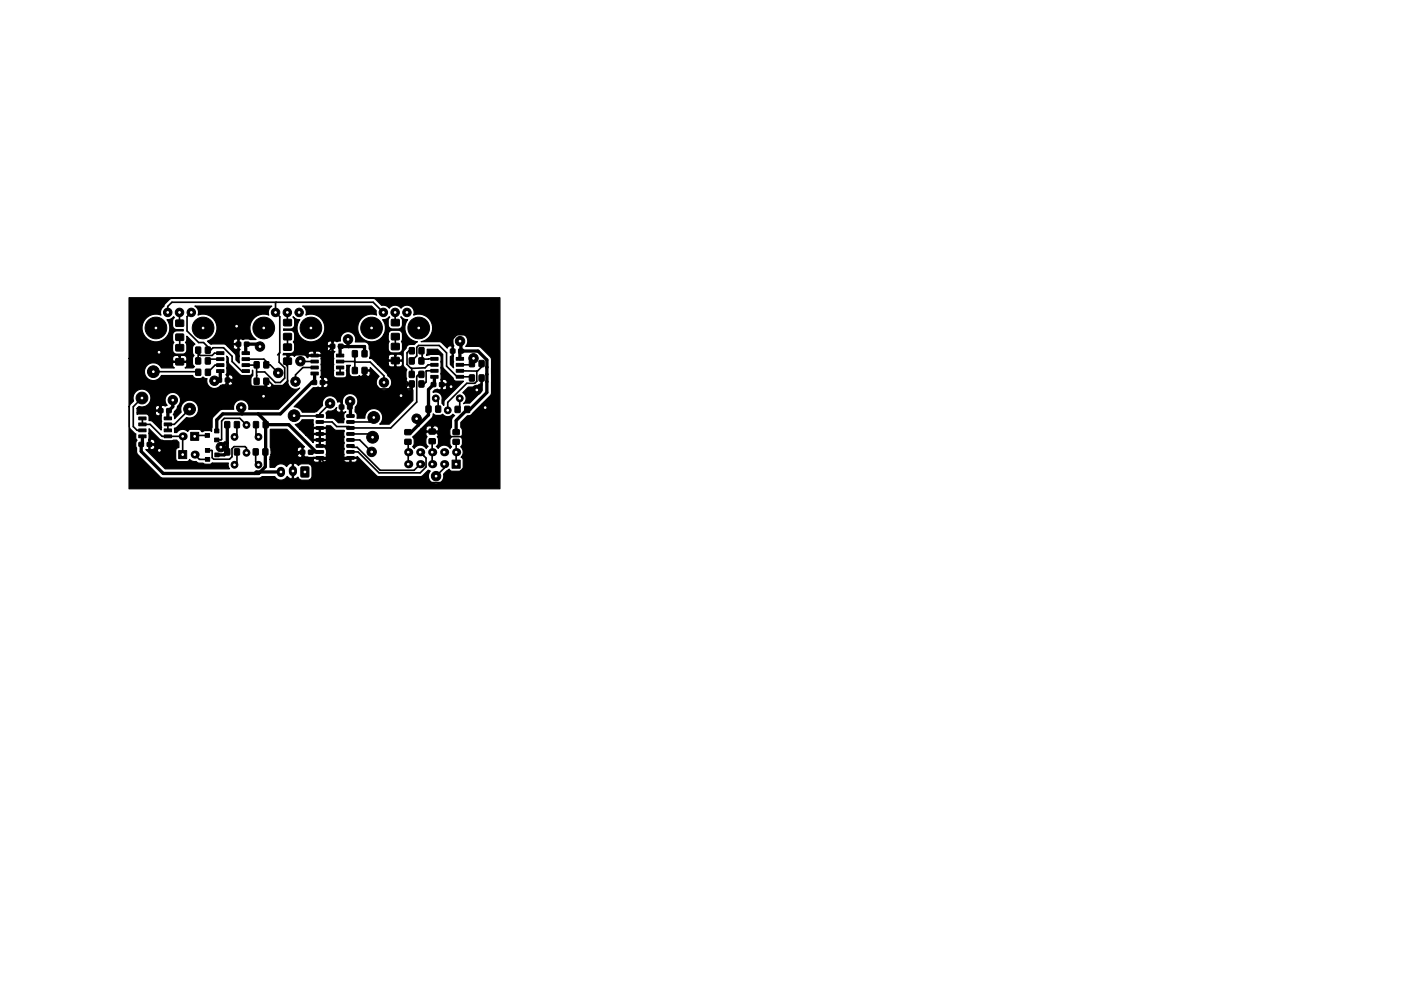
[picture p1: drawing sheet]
<svg xmlns="http://www.w3.org/2000/svg" width="297mm" height="210mm" viewBox="0 0 297 210" stroke-linecap="round" stroke-linejoin="round" font-family="sans-serif">
<g fill="#000" stroke="#000" stroke-width=".21">
<path d="M37.3 76.1h1.6v1.3h-1.6zM37.3 73.1h1.6v1.3h-1.6zM37.3 70.9h1.6v1.3h-1.6zM37.3 67.9h1.6v1.3h-1.6zM41.5 73.7h1v1.2h-1zM41.5 75.9l1 .1v1.2h-1zM41.5 78.4h1v1.2h-1zM43.6 73.7h1v1.2h-1zM43.6 75.9l1 .1v1.2h-1zM43.6 78.4h1v1.2h-1zM45.9 78.4h1.6v.6h-1.6zM45.9 77.2h1.6v.6h-1.6z"/>
<path d="M45.9 75.9h1.6v.6h-1.6zM45.9 74.6h1.6v.6h-1.6zM50.1 72.6h.9v.8h-.9zM51.3 74.6h1.6v.6h-1.6zM51.3 75.9h1.6v.6h-1.6zM51.3 77.2h1.6v.6h-1.6zM51.3 78.4h1.6v.6h-1.6zM51.9 72.6h.8l.1 .8h-.9zM53.9 76.8h1v1.2h-1zM56 76.8h1l-.1 1.2h-1zM60.2 76h1.5l.1 1.3h-1.6zM60.2 73h1.5l.1 1.3h-1.6z"/>
<path d="M60.2 70.8h1.5l.1 1.2-1.6 .1zM60.2 67.8h1.5l.1 1.3h-1.6zM65.9 78.9h1.6v.6h-1.6zM65.9 77.7h1.6v.6h-1.6zM65.9 76.4h1.6v.6h-1.6zM65.9 75.1h1.6v.6h-1.6zM70 73.1l.9-.1 .1 .9h-.9zM71.3 75.1h1.6v.6h-1.6zM71.3 76.4h1.6v.6h-1.6zM71.3 77.7h1.6v.6h-1.6zM71.3 78.9h1.6v.6h-1.6zM71.8 73.1l.9-.1v.9h-.9z"/>
<path d="M74.7 78h1.1l-.1 1.3-1-.1zM74.7 74.4h1.1l-.1 1.3h-1zM76.8 78h1v1.3l-1-.1zM76.8 74.4h1v1.3h-1zM83 75.9l1.6-.1v1.3l-1.6 .1zM83 72.9h1.6v1.2l-1.6 .1zM83 70.8h1.6v1.2l-1.6 .1zM83 67.8h1.6v1.3h-1.6zM86.8 75.9l1 .1v1.2h-1zM86.8 78.8h1v1.3l-1-.1zM86.8 73.8h1v1.3l-1-.1zM88.8 75.9l1.1 .1-.1 1.2h-1z"/>
<path d="M88.8 78.8h1.1l-.1 1.3-1-.1zM88.9 73.8h1l-.1 1.3-1-.1zM91.3 78.4h1.6v.6h-1.6zM91.3 77.1h1.6v.6h-1.6zM91.3 75.8h1.6v.6h-1.6zM95.5 74.1h.9v.8h-.9zM96.7 75.8h1.6v.6h-1.6zM96.7 77.1h1.6v.6h-1.6zM96.7 78.4h1.6v.6h-1.6zM97.3 74.1h.9v.8h-.9zM99.6 76.5h1l-.1 1.3h-1zM99.6 79.6h1l-.1 1.2h-1z"/>
<path d="M101.6 76.5h1v1.3h-1zM101.6 79.6h1v1.2h-1zM29.4 92.3h1.6v.6h-1.6zM29.4 91h1.6v.6h-1.6zM29.4 89.7h1.6v.6h-1.6zM29.4 88.5h1.6v.6h-1.6zM29.5 93.9h.9v.8h-.9zM31.2 93.9h.9l.1 .8h-1zM33.6 86.7h.9v.8h-.9zM34.8 88.5h1.6v.6h-1.6zM34.8 89.7h1.6v.6h-1.6zM34.8 91h1.6v.6h-1.6z"/>
<path d="M34.8 92.3h1.6v.6h-1.6zM35.4 86.7h.9v.8h-.9zM37.9 95.6h1.7v1.7h-1.7zM40.4 91.7h1.7v1.7h-1.7zM43.6 97.1h.9v.8h-.9zM43.6 95.2h.9v.8h-.9zM43.5 92h.9v.8h-.9zM45.6 96.1h.9v.8h-.9zM45.5 91h.9v.8h-.9zM45.5 92.9h.9v.8h-.9zM46 80.2h.9l.1 .8-.9 .1zM47.7 89.5h1v1.2h-1z"/>
<path d="M47.7 95.3h1v1.2h-1zM47.8 80.2h.9v.8l-.9 .1zM49.7 89.5h1v1.2h-1zM49.7 95.3h1.1l-.1 1.2h-1zM53.7 95.3h1v1.2h-1zM53.8 89.5h1v1.2h-1zM53.9 80.3h1v1.2h-1zM55.8 95.3h1l-.1 1.2h-1zM55.8 89.5h1v1.2h-1zM55.9 80.3h1.1l-.1 1.2h-1zM63.7 95.5h.9v.8l-.9 .1zM63.8 99.1h1.7l-.1 2.1-1.6-.1z"/>
<path d="M65.4 95.5h.9l.1 .8-1 .1zM66.2 80.7h.9v.8l-.9 .1zM67.1 96.9h1.4l.1 .4-1.5 .1zM67.1 95.6h1.4l.1 .5-1.5 .1zM67.1 94.4l1.4-.1 .1 .5-1.5 .1zM67.1 93.1l1.4-.1 .1 .5-1.5 .1zM67.1 91.8h1.4l.1 .5-1.5 .1zM67.1 90.5h1.4l.1 .5-1.5 .1zM67.1 89.3l1.4-.1 .1 .5-1.5 .1zM67.1 88h1.4l.1 .5-1.5 .1zM67.9 80.7h.9l.1 .8-.9 .1zM72 85.9h.9v.8l-.9 .1z"/>
<path d="M73.7 85.9h.9v.8l-.9 .1zM73.6 88h1.4l.1 .5-1.5 .1zM73.6 89.3l1.4-.1 .1 .5-1.5 .1zM73.6 90.5h1.4l.1 .5-1.5 .1zM73.6 91.8h1.4l.1 .5-1.5 .1zM73.6 93.1l1.4-.1 .1 .5-1.5 .1zM73.6 94.4l1.4-.1 .1 .5-1.5 .1zM73.6 95.6h1.4l.1 .5-1.5 .1zM73.6 96.9h1.4l.1 .4-1.5 .1zM85.9 93.2h1.2v1l-1.2 .1zM85.9 91.2h1.2v1h-1.2zM86.8 80.8l1 .1v1.2h-1z"/>
<path d="M88.9 80.8l1 .1-.1 1.2h-1zM90.3 86.2h1.1l-.1 1.2h-1zM91.3 79.6h1.6v.6h-1.6zM91 93.1h1.2l.1 1h-1.3zM91 91.1l1.2-.1 .1 1-1.3 .1zM91.5 81.2h.9v.8h-.9zM92.4 86.2h1v1.2h-1zM93.2 81.2h.9v.8h-.9zM96.7 79.6h1.6v.6h-1.6zM96.1 93.2h1.2l.1 1-1.3 .1zM96.1 91.2h1.2l.1 1h-1.3zM96.5 86.2l1 .1v1.2h-1z"/>
<path d="M95.8 97.6h1.8v1.7h-1.8zM98.6 86.2l1 .1v1.2h-1z"/>
<circle cx="32.5" cy="78.9" r="1.25"/>
<circle cx="33.1" cy="69.6" r="2.3"/>
<circle cx="33.7" cy="74.7" r="1"/>
<circle cx="35.6" cy="66.3" r=".9"/>
<circle cx="38.1" cy="66.3" r=".9"/>
<circle cx="40.6" cy="66.3" r=".9"/>
<circle cx="43.1" cy="69.6" r="2.3"/>
<circle cx="50.2" cy="69.2" r="1"/>
<circle cx="55.1" cy="73.5" r="1"/>
<circle cx="55.9" cy="69.6" r="2.3"/>
<circle cx="58.4" cy="66.3" r=".9"/>
<circle cx="59" cy="79.1" r="1"/>
<circle cx="60.9" cy="66.3" r=".9"/>
<circle cx="63.4" cy="66.3" r=".9"/>
<circle cx="63.7" cy="76.6" r="1"/>
<circle cx="65.9" cy="69.6" r="2.3"/>
<circle cx="73.8" cy="72" r="1"/>
<circle cx="78.8" cy="69.6" r="2.3"/>
<circle cx="81.3" cy="66.3" r=".9"/>
<circle cx="83.8" cy="66.3" r=".9"/>
<circle cx="86.3" cy="66.3" r=".9"/>
<circle cx="88.8" cy="69.6" r="2.3"/>
<circle cx="97.5" cy="72.4" r="1"/>
<circle cx="100.4" cy="76" r="1"/>
<circle cx="30.1" cy="84.4" r="1.25"/>
<circle cx="33.8" cy="95.6" r="1"/>
<circle cx="36.6" cy="84.9" r="1"/>
<circle cx="40.2" cy="86.8" r="1.25"/>
<circle cx="45.5" cy="80.8" r="1"/>
<circle cx="46.8" cy="94.9" r="1"/>
<circle cx="49.7" cy="98.6" r=".72"/>
<circle cx="49.7" cy="92.7" r=".72"/>
<circle cx="51.1" cy="86.5" r="1"/>
<circle cx="52.3" cy="96.1" r=".72"/>
<circle cx="52.3" cy="90.2" r=".72"/>
<circle cx="54.8" cy="92.7" r=".72"/>
<circle cx="54.8" cy="98.6" r=".72"/>
<circle cx="55.9" cy="84.1" r="1"/>
<circle cx="62.4" cy="88.2" r="1.25"/>
<circle cx="62.6" cy="81" r="1"/>
<circle cx="70" cy="85.6" r="1"/>
<circle cx="74.2" cy="85.1" r="1"/>
<circle cx="78.8" cy="95.9" r="1"/>
<circle cx="79" cy="92.8" r="1.25"/>
<circle cx="79.2" cy="88.6" r="1.25"/>
<circle cx="81.4" cy="81.1" r="1"/>
<circle cx="85" cy="83.9" r="1"/>
<circle cx="88.3" cy="88.8" r="1"/>
<circle cx="92.4" cy="84.5" r=".72"/>
<circle cx="94.9" cy="87.1" r=".72"/>
<circle cx="95.6" cy="82" r="1"/>
<circle cx="97.5" cy="84.5" r=".72"/>
<circle cx="101.1" cy="82.7" r="1"/>
<circle cx="102.9" cy="86.5" r="1"/>
<circle cx="92.5" cy="101" r="1"/>
</g>
<g fill="#000">
<circle cx="38.7" cy="92.6" r=".85"/>
<circle cx="41.3" cy="96.5" r=".85"/>
<circle cx="86.6" cy="95.9" r=".86"/>
<circle cx="86.6" cy="98.5" r=".86"/>
<circle cx="89.1" cy="98.5" r=".86"/>
<circle cx="89.1" cy="95.9" r=".86"/>
<circle cx="91.6" cy="98.5" r=".86"/>
<circle cx="91.6" cy="95.9" r=".86"/>
<circle cx="94.2" cy="98.5" r=".86"/>
<circle cx="94.2" cy="95.9" r=".86"/>
<circle cx="96.7" cy="95.9" r=".86"/>
</g>
<path d="M59.6 99.9v.5M62.1 99.7v.5" fill="none" stroke="#000" stroke-width="1.7"/>
<g fill="none" stroke="#000" stroke-width=".7">
<path d="M46.7 78.7v1.7l-.4 .4h-.8M55.1 73.5l-.5-.5h-2.3l-.2 .2v1.7M66.7 79.2v1.9h-.6l-6.7 6.7h-12.2l-1.2 1.3v2.3M73.8 72l.1 1.5M77.3 73.5h-5.4l.2 .2v1.7M77.3 73.5h.1M77.3 73.5v1.6M92.1 79.9v1.5l-1.2 1.3v5.3l-3.7 3.7h-.7M97.5 72.4l.2 .2v1.9M97.7 74.5l-.2 .2v1.4M97.7 74.5h3.6l1.9 1.9v6.9l-3.6 3.6h-.5l-2.4 2.3v2.5M36.6 84.9v1.4l-1 1v1.5"/>
<path d="M48.2 90.1h.1M48.2 90.1v5.8l-.6 .6h-1.6M48.2 94h-.5l-.9 .9M51.1 86.5l.2 .1v1.2M54.7 87.8l1.6 1.6v9.6l-1.5 1.5h-20.2l-4.7-4.7v-1.5l.3-.3v-1.4M56.3 90.1h4.9l5.8 5.8M67.8 95.9h-1.9M74.2 85.1l.1 3.2M88.3 88.8l.4 .4v1M59.6 100.1h-5.2l-.4 .4"/>
</g>
<g fill="none" stroke="#000" stroke-width=".35">
<path d="M32.5 78.9h9.4l.1 .1M33.7 74.7v1.4l.2 .2v.5M35.6 66.3v-1.3l.8-.9h42.7l2.2 2.2M38.1 66.3v2.3M38.1 76.8h-6.9l-.8 .8v2.3l2.2 2.3 1.2-.1M38.1 71.5v2.3M40.6 66.3l-.9 .9v3l2.4 2.5h1.1l.9 .9v.7h.5l.6-.5h2.2l1.8 1.8v1.1l2 2h.9M42 74.3v2.3M46.7 74.9h-1.2l-.5 .5h-2.6l-.4-.4M46.7 77.5h-1.1l-1.5 1.5M46.7 76.2h-2.3l-.3 .4M50.2 69.2l.4 .4v3.4"/>
<path d="M52.1 76.2h3.9l.5 .5v.7h.8l1.7 1.7M52.1 77.5l2.3-.1v3.5M54.5 79.7h.1M58.5 64.1l-.1 .2v2l.9 .9v7.6l-.4 .5M59.2 75v1.9l1.2 1.1v2.2l-1 .9h-1l-2.3-2.2h-1.7M60.9 66.3l.1 2.1M61 77.3l-.3 .3M61 71.4v2.3M61.1 76.5l-.1 .1M63.7 76.6l3 .1M66.7 78h-2.5l-1.6 1.5v1.5M68.8 75.4l-7.2-.1-.6 .6v5l-.9 .9h-2.1l-1-.9h-.5v.7l-.4 .4h-6l-1.3-1.4h-.6v.5l-1.6 1.7h-12.1l-.7-.7"/>
<path d="M70.2 73.5v.5l-1.8 1.8v5.3l4.1-.1M72.1 76.7h3M72.1 78v1.2M75.1 76.7l.1 .1M75.2 75.1v1.5l-.1 .1M75.2 76.8v1.8M75.2 76.8h3.3l2.9 2.9v1.4M77.3 79.3l-1.9 1.8-2.9-.1M77.3 79.3l3.2 3.2h6.4l.4-.3v-.7h-.6M77.3 78.6v.7M83.8 66.3v2.1M83.8 68.4h.1"/>
<path d="M83.8 76.5v2.1l2.9 2.9M83.8 71.4v2.1M87.3 78.2v1.2M87.3 76.6l1.1-1.1v-1.8l.4-.4h4.3l1.6 1.6v2.8l2.2 2.2h2.9l.3 .3M87.3 74.4h-.6l-.4 .5v2.4l1 .9M87.3 78.2h.1M89.3 79.4h-.5l-.4 .4v5.5l-5.5 5.5h-8.6l-.3-.3h-2.6l-1-1h-2.6M89.4 74.4l.1 1.1-.2 1.1M92.1 78.7l-1.8 .1v2.2l-.4 .5h-.5M92.1 77.4h-1.3l-.7 .6-2.8 .2M92.1 76.1l-2.6 .1M96 74.5v-2.6l.9-.9h3.5l4.1 4.2v17.9"/>
<path d="M97.5 78.7h3.6M100.4 76v.8l-.6 .6h-2.3M101.1 78.7v2.2l-.4 .4h-1.7l-4.1 4.1v1.7M102.1 77.1v.7l-1 .9M30.1 84.4l-1.8 1.9v4.2l.8 .8h1.1M30.2 88.8v1.2h1.6l2.6 2.6h4.3v3.9M31.7 94.3h.8l1.3 1.3M33.8 82.1v4.3l.3 .2v.5M40.2 86.8l-3.2 3.2h-1.4v1.3M41.3 96.5l1 1h1.7M44 92.4h-2.5l-.2 .2M44 95.6h1v1.5l.3 .3h3.4l.5-.5v-1.7l.4-.4h2.4l.3 .3v1"/>
<path d="M50.2 90.1v2.1l-.5 .5M50.2 95.9v2.2l-.5 .5M52.3 90.2l-1.4-1.4h-3.3l-.6 .5v3.9l-.1 .1h-.9M54.2 95.9v2.1l.6 .6M54.3 90.1v2.1l.5 .5M67.8 90.8v3.8h.8l1.2 1.2v1.6M70 85.6l-2.2 2.2v.5l-5.4-.1M72.5 81l-.1 5.4M74.3 97.1l-.3 .3h-5.9M74.3 94.6l.3 .3h1.1l4.9 4.9h7.2l1.3-1.3M74.3 95.9h1.6l4.5 4.4h8.7l1.2-1.2v-1.9l-1.2-1.3M74.3 92.1h4l.7 .7"/>
<path d="M74.3 93.3h2l2.5 2.6M79.2 88.6l-.9 .9h-4M86.5 93.7l.1 4.8M86.7 81.5l-1.7 1.7v.7M91.6 91.6h.7l1.1 1h10.6l.5 .5M91.6 93.6v4.9M92.4 84.5l.5 .5v1.8M93.7 81.6h1.5l.4 .4M94.2 98.5v.8l-1.7 1.7M96.7 93.7v4.8M97.5 84.5v1.9l-.5 .5M102.1 80.2v1.5l-1 1"/>
<path d="M102.9 86.5h1.5l.1 .1M104.5 93.1l-9.3 9.3h-22.1l-5.3-5.3h-2.9l-.8-.7v-.5h-.5l-1.5 1.5v2.5M104.5 93.1h.1"/>
</g>
<path d="M41.3 64.9h16.3a1.61 1.61 0 0 0-.6 2 2.93 2.93 0 0 0-3.7 1.3 2.93 2.93 0 0 0 1 3.8l-2.3-.1a.74 .74 0 0 1-.9 0l-.4 .2v1.9l.2 .1-.2 .5v2.4l-.7-.6-.1-1.3-1.6-1.6h1.1a.62 .62 0 0 0 .4 .6 .62 .62 0 0 0 .6-.1v-.9h-.8l-.2 .4h-1.1l-.7-.5-2.8 .1-.6-.6h5.2l.2 .4h.8v-.8a.62 .62 0 0 0-.6-.1 .62 .62 0 0 0-.4 .5h-5.2l-.2-.1a2.94 2.94 0 0 0 1.8-3.8 2.94 2.94 0 0 0-3.8-1.7 1.52 1.52 0 0 0-.7-2zM64.2 64.9h14.6l1 1 .1 1a2.94 2.94 0 0 0-3.8 1.5 2.94 2.94 0 0 0 1.4 3.9 2.94 2.94 0 0 0 3.9-1.3h.9v1.1l.2 .4-.2 .6 .2 1.4 .5 .4h1.4a.89 .89 0 0 0 .9-.9v-1.1l-.2-.4 .2-.4v-1.1a.89 .89 0 0 0-.9-.9h-1.4l-.5 .4-.2 .5h-.9a2.91 2.91 0 0 0-.3-3.2l.9-.2 .5-.4 .1 .1-.3 .5v1.1a.89 .89 0 0 0 .9 .9h1.4l.6-.4 .1-1.4-.3-.8 .6 .4 .8 .2-.2 .4a2.95 2.95 0 0 0 2.3 4.3l-.7 .6h-.8a.88 .88 0 0 0-.9 .8l-.6 .8v2.8l.8 .9-.2 .6 .1 1.4-.1 .8 .2 .1h1.2v3.7l-5 5h-2l.2-.2a1.89 1.89 0 0 0-.9-3 1.89 1.89 0 0 0-2.4 1.9h-1.7a1.03 1.03 0 0 0-.4-1.3v-1a1.66 1.66 0 0 0-.6-2.8 1.66 1.66 0 0 0-2.2 1.8v1.9l.2 .2 .6-.1a1.19 1.19 0 0 0-.3 1.5l-.1 .8h-1.2l-1-.9-1.5-.1v-.6l-.1-.5 .4-.4a1.79 1.79 0 0 0 1.9-.7 .6 .6 0 0 0 .1 .8 .6 .6 0 0 0 .8 0v-1.9l-.2-.2-.5 .1a1.64 1.64 0 0 0-2-1.3 1.64 1.64 0 0 0-1.2 2l-1.3 1.3-.4 .1h-2.6l-.3-.4-.6-.5-.9-.2 4.1-4 1-.2 .7 .2 .2-.2v-.8h.2v.8a.6 .6 0 0 0 .8 0 .6 .6 0 0 0 .1-.8h-1.2l.1-1.1h.2v.8h.9l.1-.1a.65 .65 0 0 0-.2-.7 .65 .65 0 0 0-.8 0l-.6-.2 .2-.5v-3.8l-.1-.1h-2.5l-.2 .3h-.1l-.9-.8 2.3 .2v-.6h.2v.6h1.2a.51 .51 0 0 0 0-.6 .51 .51 0 0 0-.5-.2h-.5l-.2 .2-1-.2-.4 .3-.1 .3h-1a1.62 1.62 0 0 0-1.9 .5l-.4-.3h-.8l-.1 .1v1.4h-.3v-1.4l-.1-.1h-.7l.1-.3h1.5a.91 .91 0 0 0 .9-1.1h6.8v.2a.62 .62 0 0 0 1.1 .3v-.8h-.9l-.2 .3h-6.8l-.1-.9h6.9l.2 .3h.9v-.8h.2v1.9l.4 .2-.3 .5v4.6l.2 .3 .3 .2h1.7a.64 .64 0 0 0 .6-.7v-2h.8l-.3 .5v1.1l.4 .7 1.2 .1 .6-.2 .3 .2h.5l.2-.1v-1.1h.2v1.1l.2 .1a.74 .74 0 0 0 .8-.3 .74 .74 0 0 0-.1-.9h-1.2v-.2h1.2l.2-.5 1.9 1.9a1.64 1.64 0 0 0-.2 2.4 1.64 1.64 0 0 0 2.5-.1h3.4v.1a.65 .65 0 0 0 1.1 .3v-1h-.9l-.2 .2v.4h-3.4l.2-.3a1.68 1.68 0 0 0-.7-2.2l-.2-.5-2-2h2.3l.1 .4 .3 .2h.8l.2-.1v-1.1h.2v1.1l.2 .1 .6 .1a.64 .64 0 0 0 .6-.7v-.4l-.1-.2h-2.7l-.2 .2v.4h-2.3l-1.1-1.1-.6-.1 .1-.2h3.9v.4l.2 .2h1.2v-1.1h.2v1.1h1.3a.75 .75 0 0 0-.3-1.2h-.8l-.4 .1-.2-.1h-.7l-.4 .2-.1 .4h-3.9l.1-1.4-.2-.4-.1-.8-.2-.4-.5-.2-2.1-.1a1.64 1.64 0 0 0-1.5-2.1 1.64 1.64 0 0 0-1.7 2l-.7 .1-.7-.1-.4 .1a.62 .62 0 0 0-.7-.1 .62 .62 0 0 0-.4 .6h-6.9l-.2-.5 .3-.6-.2-1.4-.5-.4h-1.7v-.3h1.5a.89 .89 0 0 0 .9-.9v-1.1l-.3-.6 .5 .4 .9 .2a2.94 2.94 0 0 0 1.4 4.6 2.94 2.94 0 0 0 3.9-2.9 2.94 2.94 0 0 0-4.1-2.6 1.52 1.52 0 0 0-.6-2zM90.6 74.1h2.2l1.1 1.1v2.8l2.2 2.2a.64 .64 0 0 0 .6 .7h1.6l-3.9 3.9-.3 .4-.1 .8-.3-.4v-.6a1.4 1.4 0 0 0-.4-1.5 1.4 1.4 0 0 0-1.5-.2v-.2l.4-.4a.74 .74 0 0 1 .9 0l.4-.2v-.8h.3v.8a.6 .6 0 0 0 .8 0 .6 .6 0 0 0 .1-.8h-1.2v-1.1h.3v.9h.9a.6 .6 0 0 0-.1-.9 .6 .6 0 0 0-.8 0l-.4-.1 .1-4.7a.64 .64 0 0 0-.6-.6h-1.6l-.9 .2 .2-.4zM31.6 91l2.5 2.3 .7 .2 2.7-.1 .4 .4v1.2a.64 .64 0 0 0-.7 .6v1.7a.64 .64 0 0 0 .7 .6h1.8l.5-.4 .6 .4h.8l.5 .4h1l.5 .2h1.1a.44 .44 0 0 1 .6-.3h3.1v.8l.3 .5h-13.7l-4.1-4.1h.5l.2-.2v-.8h.2v.8a.6 .6 0 0 0 .8 0 .6 .6 0 0 0 .1-.8h-1.2l.1-1.1h.2v.9h.9a.6 .6 0 0 0-.1-.9 .6 .6 0 0 0-.8 0h-.3l.1-.4zM91.9 87.8l.7 .3h.8l.5-.2a1.35 1.35 0 0 0 2.1 0l.4 .2-.6 .7-.1 1.9-.3 .5v1l.3 .5-.3 .5v1l.3 .6-.3 .3a1.49 1.49 0 0 0-2.5 0l-.4-.4 .5-.6v-1a.48 .48 0 0 1 0-.8v-.5l-.2-.1h-2.3l-.2 .1v.5a.48 .48 0 0 1 0 .8v1l.5 .6-.4 .4a1.49 1.49 0 0 0-2.6 0l-.3-.3 .3-.6v-1.1a.38 .38 0 0 1-.2-.4 .38 .38 0 0 1 .3-.3l1.4-1.4h1l.2 .4h1v-.9h.3v.9h1a.7 .7 0 0 0-.1-.9 .7 .7 0 0 0-.9 0h-.3a.73 .73 0 0 0-1.2 .4v.1h-1l2.4-2.4zM98.1 83.3l1.2-1.2h1.5l.8-.6h.2l.2-.1v-1.3l.2-.1v2.9l-2.6 2.6-1.3 .2a1.41 1.41 0 0 0-.2-2.4zM27.4 63.2h78.6v40.5h-78.6v-17.4l.1 4.4 .2 .4 1.1 1v.9l.2 .4a1.53 1.53 0 0 0-.1 1.6l.1 1 .2 .5 4.7 4.7 .5 .2h20.4l.8-.3 2.7 .1a1.51 1.51 0 0 0 2.6-.1l.2 .2a.6 .6 0 0 0 .9 .2v-3.1h.2v3.1l.4 .1 .6-.4 .5 .6 1.6 .1a.89 .89 0 0 0 .9-.9l-.1-1.9-.3-.6-.5-.1h-1.3l-.7 .4-.7-.5-.6 .1a.98 .98 0 0 0-1.2 .6 1.5 1.5 0 0 0-2.5 .1h-1.1v-1.7h9.2a.64 .64 0 0 0 .6 .7h.5l.2-.2v-.6h.2v.6l.2 .2 .9-.1 .2-.6h3.7a.64 .64 0 0 0 .6 .7h.5l.2-.2v-.6h.2v.6l.2 .2 .9-.1 .2-.6-.1-.1h-2.6l-.1 .1-6.4-.1-.1 .1h-9.2v-.5l.3-.5h5.5v.1a.62 .62 0 0 0 1 .4v-.8h-.9l-.1 .3h-5.5v-.9h5.5l.1 .3h.9v-.8a.62 .62 0 0 0-.7-.1 .62 .62 0 0 0-.3 .6h-5.5l-.2-.6v-3.8h3.5l3.8 3.7-.3 .2v1.9l.1 .2 .7-.2 .5 .2 3.5-.1 .1-.2-.1-.3 .1-1.6-.1-.2-1.4 .1v-1.3h.2v1h1.2l.1-.2v-.7l-.1-.1h-2.6l-.1 .1v.3l-1.5-1.5h1.5v.6l.1 .2h1.2v-1h.2v1h1.2l.1-.2v-.6l-.1-.2-4.2 .2-1.3-1.3h2.8v.7l.1 .1h1.2v-1h.2v1h1.2l.1-.1v-.7l-.1-.2-5.5 .2-1-1 1-.4 .4-.6h2.4l.1 1-.1 .4 .1 .2h2.6l.1-.4h.9l1 1h1.9v.1a1.21 1.21 0 0 0 0 1.3 1.21 1.21 0 0 0 0 1.3 1.21 1.21 0 0 0 0 1.2 1.24 1.24 0 0 0 0 1.3l-.1 .3 .1 .2h2.6l.1-.1 4.1 4 .4 .2h9l.5-.2 1.1-1.2 .4 .3a1.64 1.64 0 0 0 .9 2.6 1.64 1.64 0 0 0 1.9-2l1.2-1.1 .5 .5h1.9a.64 .64 0 0 0 .6-.7v-1.8l-.4-.5a1.49 1.49 0 0 0-.1-2.2l.3-.7v-.9l-.3-.5 .3-.5v-.8l-.3-.7v-1.1l1.4-1.4a1.21 1.21 0 0 0 1.3-.7l3.7-3.8 .1-7.5-.3-.5-2.2-2.1-2.9-.2a1.64 1.64 0 0 0-.1-2.2 1.64 1.64 0 0 0-2.3 0 1.64 1.64 0 0 0-.2 2.2l-.1 .1 .1 4.5-.7-.7v-1.7l.3-.2v-1.9l-.1-.1a.69 .69 0 0 0-.9 .5l-1.1-1.2-.4-.2h-4l.3-.1a2.94 2.94 0 0 0 2-3.8 2.94 2.94 0 0 0-3.9-1.7 1.53 1.53 0 0 0-.7-2 1.53 1.53 0 0 0-2 .5 1.53 1.53 0 0 0-2.5 0l-.8-.6h-.8l-1.3-1.3-.5-.2h-42.7l-.5 .3-1.1 1.3a1.8 1.8 0 0 0-.7 2 2.94 2.94 0 0 0-4 2.6 2.94 2.94 0 0 0 3.9 2.9 2.94 2.94 0 0 0 1.4-4.6l.9-.2 .5-.4 .2 .2-.4 .5v1.1a.89 .89 0 0 0 .9 .9h1.4l-.1 .3h-1.3a.89 .89 0 0 0-.9 .9v1.1l.3 .5-.3 .4v1.1a.89 .89 0 0 0 .9 .9h1.4l.6-.4 .1-1.4-.3-.6 .3-.5v-.9l1.7 1.7-.3 .3-.2 .5v1.1l.3 .5-.3 .6v1.2l.4 .6-.2 .3h-1.8l.4-.5v-.6l-.1-.1h-2.8a.75 .75 0 0 0 .3 1.2l-2.8-.1a1.89 1.89 0 0 0-2.9-.6 1.89 1.89 0 0 0 .1 3 1.89 1.89 0 0 0 2.8-.7h6.7l.2 .4 .4 .2h1l.6-.3 .3 .3h.5a1.64 1.64 0 0 0 .8 2 1.64 1.64 0 0 0 2.1-.5 .73 .73 0 0 1 .9 0l.4-.2v-.8h.3v.8l.1 .1a.63 .63 0 0 0 .8-.2 .63 .63 0 0 0-.1-.7h-1.1v-1.1h.3v.8h.8l.2-.1a.65 .65 0 0 0-.3-.8 .65 .65 0 0 0-.7 .1l-.5-.2 .2-.5-.1-3.4 .4 .3 .1 1.3 2.5 2.4h2.1l.4-.3v-.8l.1 .1v1.1l-.3 .3-.1 .4v1.1l.4 .6 1.1 .1 .7-.2 .2 .2h.6l.1-.1v-1.3l.3-.1v1.4l.1 .1a.7 .7 0 0 0 1-.6l.5 .3h1.4l.4-.2 1-1a1.63 1.63 0 0 0 .7 1.6 1.63 1.63 0 0 0 1.8 0l-4.5 4.5h-6.3l.1-.2a1.64 1.64 0 0 0-1.8-1.8 1.64 1.64 0 0 0-1.5 2h-2.3l-.5 .2-1.7 1.7-.1 2.8-.4-.1h-1.1a.5 .5 0 0 1-.5 .2 .5 .5 0 0 1-.4-.4l-2.1-.1-.3 .1-.3 .4-.1-.2a1.48 1.48 0 0 0-2.2 .4h-.5v-1l.5-.2 2.1-2a1.89 1.89 0 0 0 2.5-1.6 1.89 1.89 0 0 0-2.1-2.1 1.89 1.89 0 0 0-1.6 2.5l-1.4 1.4v-.3a.95 .95 0 0 1 0-1.1l.5-.6 .1-.5a1.66 1.66 0 0 0 .4-2.4 1.66 1.66 0 0 0-2.3-.3 1.66 1.66 0 0 0-.3 2.4 .64 .64 0 0 1-.8 0l-.4 .2v5l-1.9-1.8-.7-.2v-.7a.64 .64 0 0 0-.6-.7l-1.9 .1v-.3h3.8a.62 .62 0 0 0 .4 .6 .62 .62 0 0 0 .6-.1v-.9h-.8l-.2 .4h-3.8v-1h3.8l.2 .4h.8v-.8l-.1-.2a.69 .69 0 0 0-.9 .6h-3.8l.4-.3a1.89 1.89 0 0 0 2.5-1.7 1.89 1.89 0 0 0-2.1-2 1.89 1.89 0 0 0-1.6 2.5l-.9 1.2v-10.3h9.2v.5l.1 .1h1.3v-1h.2v1h1.3l.1-.1v-.7l-.4-.3-.8-.1-.4 .2-.2-.2h-.6a.64 .64 0 0 0-.6 .6h-9.2z" fill="#000" stroke="#000" stroke-width=".25"/>
<g fill="#fff" stroke="#fff" stroke-width=".21">
<circle cx="97.5" cy="72.4" r=".17"/>
<circle cx="36.6" cy="84.9" r=".17"/>
<circle cx="55.1" cy="73.5" r=".17"/>
<circle cx="73.8" cy="72" r=".17"/>
<circle cx="46.8" cy="94.9" r=".18"/>
<circle cx="74.2" cy="85.1" r=".17"/>
<circle cx="50.2" cy="69.2" r=".17"/>
<circle cx="33.7" cy="74.7" r=".17"/>
<circle cx="101.1" cy="82.7" r=".17"/>
<circle cx="102.9" cy="86.5" r=".17"/>
<circle cx="95.6" cy="82" r=".17"/>
<circle cx="85" cy="83.9" r=".17"/>
<circle cx="33.8" cy="95.6" r=".17"/>
<circle cx="55.9" cy="84.1" r=".17"/>
<circle cx="88.3" cy="88.8" r=".17"/>
<circle cx="45.5" cy="80.8" r=".17"/>
<circle cx="51.1" cy="86.5" r=".17"/>
<circle cx="70" cy="85.6" r=".17"/>
<circle cx="100.4" cy="76" r=".18"/>
<circle cx="92.5" cy="101" r=".17"/>
<circle cx="62.6" cy="81" r=".17"/>
<circle cx="81.4" cy="81.1" r=".17"/>
<circle cx="63.7" cy="76.6" r=".17"/>
<circle cx="78.8" cy="95.9" r=".17"/>
<circle cx="59" cy="79.1" r=".17"/>
<circle cx="78.8" cy="69.6" r=".17"/>
<circle cx="88.8" cy="69.6" r=".17"/>
<circle cx="81.3" cy="66.3" r=".17"/>
<circle cx="83.8" cy="66.3" r=".17"/>
<circle cx="86.3" cy="66.3" r=".17"/>
<circle cx="41.3" cy="96.5" r=".17"/>
<circle cx="38.7" cy="96.5" r=".17"/>
<circle cx="38.7" cy="92.6" r=".17"/>
<circle cx="41.3" cy="92.6" r=".17"/>
<circle cx="92.4" cy="84.5" r=".17"/>
<circle cx="94.9" cy="87.1" r=".17"/>
<circle cx="97.5" cy="84.5" r=".17"/>
<circle cx="33.1" cy="69.6" r=".17"/>
<circle cx="43.1" cy="69.6" r=".17"/>
<circle cx="35.6" cy="66.3" r=".17"/>
<circle cx="38.1" cy="66.3" r=".17"/>
<circle cx="40.6" cy="66.3" r=".17"/>
<circle cx="55.9" cy="69.6" r=".17"/>
<circle cx="65.9" cy="69.6" r=".17"/>
<circle cx="58.4" cy="66.3" r=".17"/>
<circle cx="60.9" cy="66.3" r=".17"/>
<circle cx="63.4" cy="66.3" r=".17"/>
<circle cx="54.8" cy="98.6" r=".17"/>
<circle cx="52.3" cy="96.1" r=".17"/>
<circle cx="49.7" cy="98.6" r=".17"/>
<circle cx="54.8" cy="92.7" r=".17"/>
<circle cx="52.3" cy="90.2" r=".17"/>
<circle cx="49.7" cy="92.7" r=".17"/>
<circle cx="59.6" cy="100.1" r=".17"/>
<circle cx="62.1" cy="99.9" r=".17"/>
<circle cx="64.6" cy="100.1" r=".17"/>
<circle cx="79" cy="92.8" r=".17"/>
<circle cx="96.7" cy="98.5" r=".17"/>
<circle cx="96.7" cy="95.9" r=".17"/>
<circle cx="94.2" cy="98.5" r=".17"/>
<circle cx="94.2" cy="95.9" r=".17"/>
<circle cx="91.6" cy="98.5" r=".17"/>
<circle cx="91.6" cy="95.9" r=".17"/>
<circle cx="89.1" cy="98.5" r=".17"/>
<circle cx="89.1" cy="95.9" r=".17"/>
<circle cx="86.6" cy="98.5" r=".17"/>
<circle cx="86.6" cy="95.9" r=".17"/>
<circle cx="62.4" cy="88.2" r=".17"/>
<circle cx="40.2" cy="86.8" r=".17"/>
<circle cx="30.1" cy="84.4" r=".17"/>
<circle cx="79.2" cy="88.6" r=".17"/>
<circle cx="32.5" cy="78.9" r=".17"/>
</g>
</svg>
